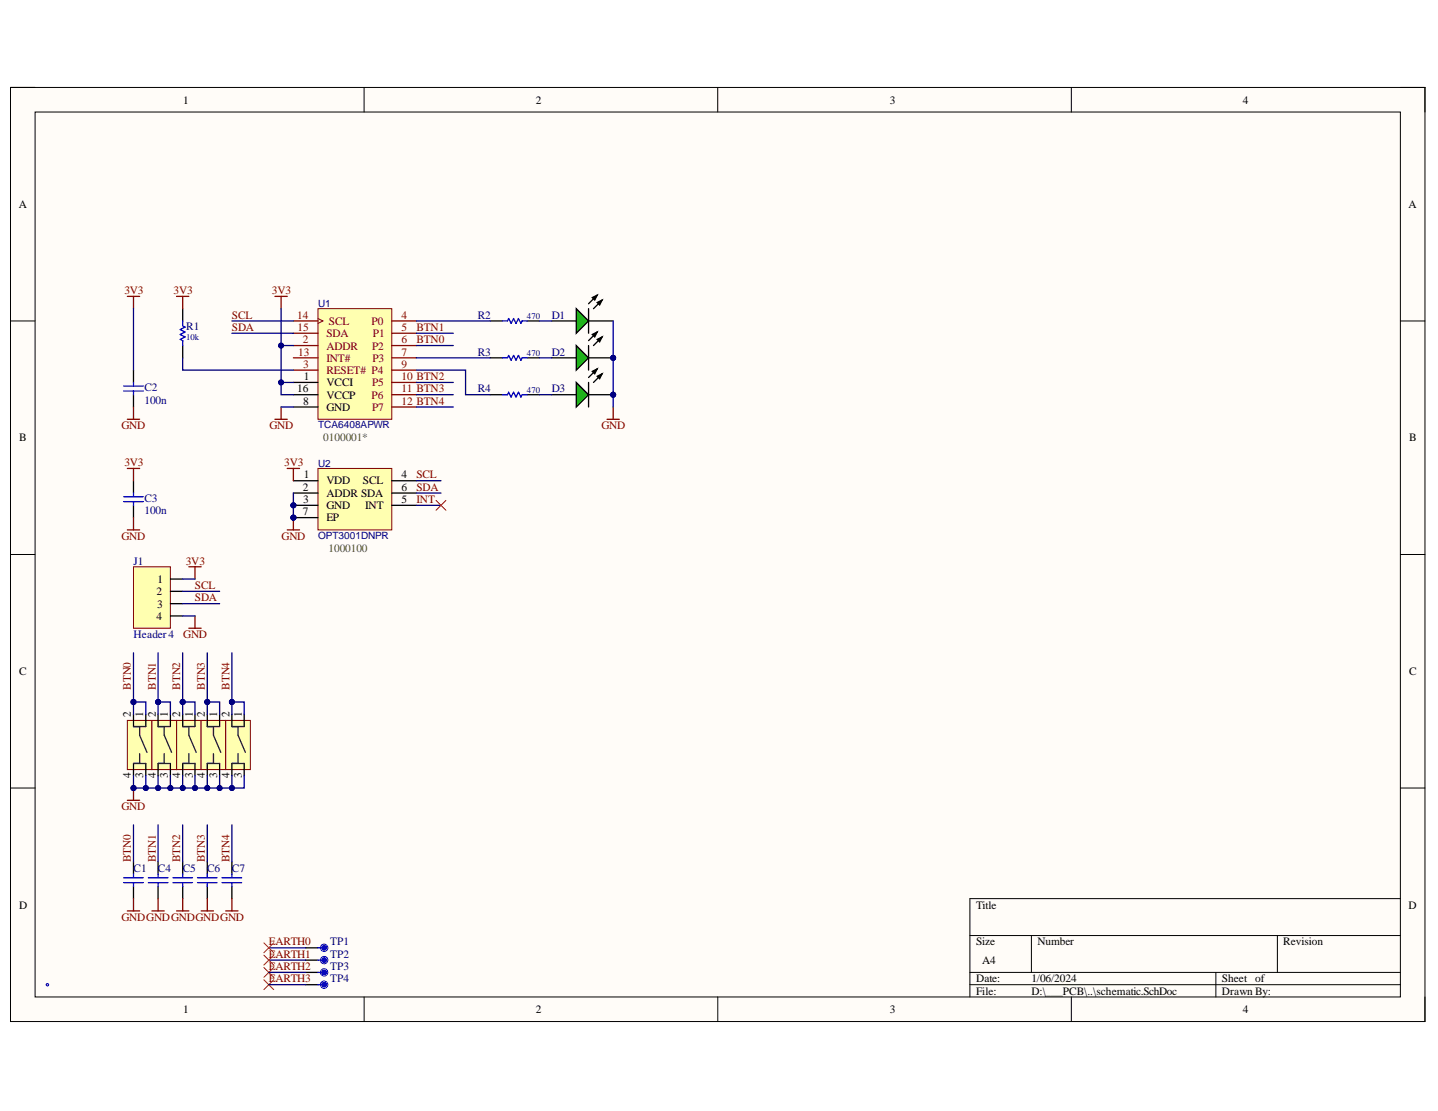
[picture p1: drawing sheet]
<svg xmlns="http://www.w3.org/2000/svg" width="279mm" height="216mm" viewBox="0 0 279 216" stroke-linecap="round" stroke-linejoin="round" font-family="sans-serif">
<defs><g id="words">
<g font-size="2.2">
<text x="35.6" y="20.1">1</text>
<text x="104.1" y="20.1">2</text>
<text x="172.9" y="20.1">3</text>
<text x="241.5" y="20.1">4</text>
<text x="3.6" y="40.4">A</text>
<text x="273.7" y="40.4">A</text>
<text x="57.7" y="76.2">16</text>
<text x="59" y="73.9">1</text>
<text x="63.4" y="75.1">VCCI</text>
<text x="63.4" y="77.5">VCCP</text>
<text x="58.9" y="78.7">8</text>
<text x="63.4" y="79.9">GND</text>
<text x="3.7" y="85.8">B</text>
<text x="273.8" y="85.8">B</text>
<text x="58.8" y="95.4">2</text>
<text x="59" y="93">1</text>
<text x="63.4" y="94.1">VDD</text>
<text x="70.5" y="94.1">SCL</text>
<text x="78" y="93">4</text>
<text x="78" y="95.4">6</text>
<text x="58.8" y="100.1">7</text>
<text x="58.9" y="97.8">3</text>
<text x="63.4" y="96.6">ADDR SDA</text>
<text x="63.4" y="99">GND</text>
<text x="63.4" y="101.3">EP</text>
<text x="70.9" y="99">INT</text>
<text x="78" y="97.8">5</text>
<text x="30.6" y="113.3">1</text>
<text x="30.4" y="115.7">2</text>
<text x="30.5" y="118.1">3</text>
<text x="30.4" y="120.4">4</text>
<text x="3.7" y="131.2">C</text>
<text x="273.8" y="131.2">C</text>
<text x="25.5" y="139.3" transform="rotate(-90 25.5 139.3)">2</text>
<text x="27.8" y="139.3" transform="rotate(-90 27.8 139.3)">1</text>
<text x="30.3" y="139.3" transform="rotate(-90 30.3 139.3)">2</text>
<text x="32.6" y="139.3" transform="rotate(-90 32.6 139.3)">1</text>
<text x="35" y="139.3" transform="rotate(-90 35 139.3)">2</text>
<text x="37.5" y="139.3" transform="rotate(-90 37.5 139.3)">1</text>
<text x="39.8" y="139.3" transform="rotate(-90 39.8 139.3)">2</text>
<text x="42.2" y="139.3" transform="rotate(-90 42.2 139.3)">1</text>
<text x="44.6" y="139.3" transform="rotate(-90 44.6 139.3)">2</text>
<text x="47" y="139.3" transform="rotate(-90 47 139.3)">1</text>
<text x="25.5" y="151.3" transform="rotate(-90 25.5 151.3)">4</text>
<text x="27.8" y="151.2" transform="rotate(-90 27.8 151.2)">3</text>
<text x="30.3" y="151.3" transform="rotate(-90 30.3 151.3)">4</text>
<text x="32.6" y="151.2" transform="rotate(-90 32.6 151.2)">3</text>
<text x="35" y="151.3" transform="rotate(-90 35 151.3)">4</text>
<text x="37.5" y="151.2" transform="rotate(-90 37.5 151.2)">3</text>
<text x="39.8" y="151.3" transform="rotate(-90 39.8 151.3)">4</text>
<text x="42.2" y="151.2" transform="rotate(-90 42.2 151.2)">3</text>
<text x="44.6" y="151.3" transform="rotate(-90 44.6 151.3)">4</text>
<text x="47" y="151.2" transform="rotate(-90 47 151.2)">3</text>
<text x="3.7" y="176.6">D</text>
<text x="189.7" y="176.6">Title</text>
<text x="273.7" y="176.6">D</text>
<text x="189.7" y="183.7">Size</text>
<text x="201.6" y="183.7">Number</text>
<text x="249.3" y="183.7">Revision</text>
<text x="189.7" y="190.9">Date:</text>
<text x="190.8" y="187.4">A4</text>
<text x="200.4" y="190.9">1/06/2024</text>
<text x="237.4" y="190.9">Sheet of</text>
<text x="35.6" y="196.9">1</text>
<text x="104.1" y="196.9">2</text>
<text x="172.9" y="196.9">3</text>
<text x="189.7" y="193.3">File:</text>
<text x="200.4" y="193.3">D:\___PCB\..\schematic.SchDoc</text>
<text x="237.4" y="193.3">Drawn By:</text>
<text x="241.5" y="196.9">4</text>
</g>
<g font-size="2.2" fill="#800000">
<text x="24.2" y="57.1">3V3</text>
<text x="33.7" y="57.1">3V3</text>
<text x="52.8" y="57.1">3V3</text>
<text x="45.1" y="62">SCL</text>
<text x="45.1" y="64.3">SDA</text>
<text x="80.9" y="64.3">BTN1</text>
<text x="80.9" y="66.7">BTN0</text>
<text x="23.6" y="83.4">GND</text>
<text x="52.3" y="83.4">GND</text>
<text x="116.9" y="83.4">GND</text>
<text x="24.2" y="90.6">3V3</text>
<text x="55.2" y="90.6">3V3</text>
<text x="80.9" y="93">SCL</text>
<text x="80.9" y="95.4">SDA</text>
<text x="80.9" y="97.8">INT</text>
<text x="23.6" y="105">GND</text>
<text x="54.7" y="105">GND</text>
<text x="36.1" y="109.7">3V3</text>
<text x="37.9" y="114.5">SCL</text>
<text x="37.9" y="116.9">SDA</text>
<text x="35.6" y="124.1">GND</text>
<text x="25.5" y="134" transform="rotate(-90 25.5 134)">BTN0</text>
<text x="30.3" y="134" transform="rotate(-90 30.3 134)">BTN1</text>
<text x="35" y="134" transform="rotate(-90 35 134)">BTN2</text>
<text x="39.8" y="134" transform="rotate(-90 39.8 134)">BTN3</text>
<text x="44.6" y="134" transform="rotate(-90 44.6 134)">BTN4</text>
<text x="23.6" y="157.4">GND</text>
<text x="25.5" y="167.5" transform="rotate(-90 25.5 167.5)">BTN0</text>
<text x="30.3" y="167.5" transform="rotate(-90 30.3 167.5)">BTN1</text>
<text x="35" y="167.5" transform="rotate(-90 35 167.5)">BTN2</text>
<text x="39.8" y="167.5" transform="rotate(-90 39.8 167.5)">BTN3</text>
<text x="44.6" y="167.5" transform="rotate(-90 44.6 167.5)">BTN4</text>
<text x="23.6" y="179">GNDGNDGNDGNDGND</text>
<text x="52.3" y="183.7">EARTH0</text>
<text x="52.3" y="186.2">EARTH1</text>
<text x="52.3" y="188.5">EARTH2</text>
<text x="52.3" y="190.9">EARTH3</text>
</g>
<g font-size="2.2" fill="#000080">
<text x="36.2" y="64.1">R1</text>
<text x="92.8" y="62">R2</text>
<text x="107.2" y="62">D1</text>
<text x="92.8" y="69.1">R3</text>
<text x="107.2" y="69.1">D2</text>
<text x="28.1" y="76.1">C2</text>
<text x="92.8" y="76.2">R4</text>
<text x="107.2" y="76.2">D3</text>
<text x="28.1" y="78.4">100n</text>
<text x="28.1" y="97.5">C3</text>
<text x="28.1" y="99.9">100n</text>
<text x="26" y="109.7">J1</text>
<text x="26" y="124.1">Header4</text>
<text x="26" y="169.4">C1</text>
<text x="30.7" y="169.4">C4</text>
<text x="35.5" y="169.4">C5</text>
<text x="40.2" y="169.4">C6</text>
<text x="45.1" y="169.4">C7</text>
<text x="64.2" y="183.7">TP1</text>
<text x="64.2" y="186.2">TP2</text>
<text x="64.2" y="188.5">TP3</text>
<text x="64.2" y="190.9">TP4</text>
</g>
<g font-size="2.2" fill="#800">
<text x="57.7" y="62">14</text>
<text x="57.8" y="64.3">15</text>
<text x="63.4" y="65.5">SDA</text>
<text x="63.9" y="63.1">SCL</text>
<text x="72.2" y="63.1">P0</text>
<text x="72.5" y="65.5">P1</text>
<text x="78" y="62">4</text>
<text x="78" y="64.3">5</text>
<text x="57.9" y="69.1">13</text>
<text x="58.8" y="66.7">2</text>
<text x="58.9" y="71.5">3</text>
<text x="63.4" y="68">ADDR</text>
<text x="63.4" y="70.3">INT#</text>
<text x="72.3" y="68">P2</text>
<text x="72.4" y="70.3">P3</text>
<text x="78" y="66.7">6</text>
<text x="78" y="69.1">7</text>
<text x="78" y="71.5">9</text>
<text x="63.4" y="72.7">RESET# P4</text>
<text x="72.2" y="77.5">P6</text>
<text x="72.3" y="75.1">P5</text>
<text x="78" y="73.9">10 BTN2</text>
<text x="78" y="76.2">11 BTN3</text>
<text x="72.3" y="79.9">P7</text>
<text x="78" y="78.7">12 BTN4</text>
</g>
<g font-size="2.2" fill="#38761d">
<text x="62.8" y="85.8">0100001*</text>
<text x="63.8" y="107.3">1000100</text>
</g>
<g font-size="1.9" fill="#000080">
<text x="61.8" y="59.6">U1</text>
<text x="61.8" y="83.2">TCA6408APWR</text>
<text x="61.8" y="90.7">U2</text>
<text x="61.8" y="104.7">OPT3001DNPR</text>
</g>
<g font-size="1.7" fill="#000080">
<text x="102.4" y="62">470</text>
<text x="36.2" y="66.1">10k</text>
<text x="102.4" y="69.2">470</text>
<text x="102.4" y="76.4">470</text>
</g>
</g></defs>
<path d="M2 17h274.9v181.5h-274.9z" fill-rule="evenodd" fill="#fffcf8"/>
<path d="M2 17h274.9v181.5h-274.9z" fill="none" stroke="#000" stroke-width=".19"/>
<path d="M6.8 21.8h265.3v171.9h-265.3z" fill-rule="evenodd" fill="#fffcf8"/>
<g fill="none" stroke="#000" stroke-width=".19">
<path d="M2 17h4.8M70.7 17v4.8M139.5 17v4.8M208.2 17v4.8M272.1 17h4.8v4.8M6.8 21.8h265.3v171.9h-265.3zM2 62.4h4.8M272.1 62.4h4.8M2 107.8h4.8M272.1 107.8h4.8M2 153.1h4.8M272.1 153.1h4.8"/>
<path d="M272.1 174.6h-83.7v19.1M70.7 193.7v4.8M139.5 193.7v4.8M188.4 181.8h83.7M188.4 189h83.7M188.4 191.4h83.7M200.4 181.8v7.2M208.2 193.7v4.8M236.2 189v4.7M248.2 181.8v7.2M276.9 193.7v4.8"/>
</g>
<path d="M24.7 140h4.8v9.6h-4.8z" fill-rule="evenodd" fill="#ffffb0"/>
<path d="M24.7 140h4.8v9.6h-4.8z" fill="none" stroke="#800000" stroke-width=".19"/>
<path d="M25.9 138.8v2.4M28.3 138.8v2.4M25.9 148.4v2.3M28.3 148.4v2.3" fill="none" stroke="#000" stroke-width=".25"/>
<path d="M25.9 141.2h2.4M25.9 148.4h2.4M27.1 141.2v1.7l1.5 3.3M27.1 146.4v2" fill="none" stroke="#20124d" stroke-width=".25"/>
<path d="M34.3 140h4.8v9.6h-4.8z" fill-rule="evenodd" fill="#ffffb0"/>
<path d="M34.3 140h4.8v9.6h-4.8z" fill="none" stroke="#800000" stroke-width=".19"/>
<path d="M35.5 138.8v2.4M37.9 138.8v2.4M35.5 148.4v2.3M37.9 148.4v2.3" fill="none" stroke="#000" stroke-width=".25"/>
<path d="M35.5 141.2h2.4M35.5 148.4h2.4M36.7 141.2v1.7l1.4 3.3M36.7 146.4v2" fill="none" stroke="#20124d" stroke-width=".25"/>
<path d="M29.5 140h4.8v9.6h-4.8z" fill-rule="evenodd" fill="#ffffb0"/>
<path d="M29.5 140h4.8v9.6h-4.8z" fill="none" stroke="#800000" stroke-width=".19"/>
<path d="M30.7 138.8v2.4M33.1 138.8v2.4M30.7 148.4v2.3M33.1 148.4v2.3" fill="none" stroke="#000" stroke-width=".25"/>
<path d="M30.7 141.2h2.4M30.7 148.4h2.4M31.9 141.2v1.7l1.4 3.3M31.9 146.4v2" fill="none" stroke="#20124d" stroke-width=".25"/>
<path d="M39.1 140h4.8v9.6h-4.8z" fill-rule="evenodd" fill="#ffffb0"/>
<path d="M39.1 140h4.8v9.6h-4.8z" fill="none" stroke="#800000" stroke-width=".19"/>
<path d="M40.3 138.8v2.4M42.7 138.8v2.4M40.3 148.4v2.3M42.7 148.4v2.3" fill="none" stroke="#000" stroke-width=".25"/>
<path d="M40.3 141.2h2.4M40.3 148.4h2.4M41.5 141.2v1.7l1.4 3.3M41.5 146.4v2" fill="none" stroke="#20124d" stroke-width=".25"/>
<path d="M43.9 140h4.7v9.6h-4.7z" fill-rule="evenodd" fill="#ffffb0"/>
<path d="M43.9 140h4.7v9.6h-4.7z" fill="none" stroke="#800000" stroke-width=".19"/>
<path d="M45.1 138.8v2.4M47.4 138.8v2.4M45.1 148.4v2.3M47.4 148.4v2.3" fill="none" stroke="#000" stroke-width=".25"/>
<path d="M45.1 141.2h2.3M45.1 148.4h2.3M46.3 141.2v1.7l1.4 3.3M46.3 146.4v2" fill="none" stroke="#20124d" stroke-width=".25"/>
<path d="M24.7 155.5h2.4M25.9 153.1v2.4" fill="none" stroke="#800000" stroke-width=".25"/>
<circle cx="25.9" cy="153.1" r=".48" fill="#000080"/>
<circle cx="25.9" cy="153.1" r=".48" fill="none" stroke="#000080" stroke-width=".19"/>
<path d="M25.9 167.5v2.4M25.9 172.2v2.4M30.7 167.5v2.4M30.7 172.2v2.4M35.5 167.5v2.4M35.5 172.2v2.4M40.3 167.5v2.4M40.3 172.2v2.4M45.1 167.5v2.4M45.1 172.2v2.4" fill="none" stroke="#000" stroke-width=".25"/>
<g fill="none" stroke="#00f" stroke-width=".25">
<path d="M24 170.6h3.8M24 171.5h3.8M25.9 169.9v.7M25.9 171.5v.7M28.8 170.6h3.8M28.8 171.5h3.8M30.7 169.9v.7M30.7 171.5v.7M33.6 170.6h3.8M33.6 171.5h3.8M35.5 169.9v.7M35.5 171.5v.7"/>
<path d="M38.4 170.6h3.8M38.4 171.5h3.8M40.3 169.9v.7M40.3 171.5v.7M43.1 170.6h3.9M43.1 171.5h3.9M45.1 169.9v.7M45.1 171.5v.7"/>
</g>
<path d="M24.7 177h2.4M25.9 174.6v2.4M29.5 177h2.4M30.7 174.6v2.4M34.3 177h2.4M35.5 174.6v2.4M39.1 177h2.4M40.3 174.6v2.4M43.9 177h2.4M45.1 174.6v2.4" fill="none" stroke="#800000" stroke-width=".25"/>
<path d="M61.8 60h14.3v21.5h-14.3z" fill-rule="evenodd" fill="#ffffb0"/>
<path d="M61.8 60h14.3v21.5h-14.3z" fill="none" stroke="#800000" stroke-width=".19"/>
<path d="M35.5 60v2.4M25.9 71.9v2.4M25.9 76.7v2.4M35.5 67.1v2.4M57 74.3h4.8M57 79.1h4.8M57 76.7h4.8" fill="none" stroke="#000" stroke-width=".25"/>
<g fill="none" stroke="#800" stroke-width=".25">
<path d="M57 67.1h4.8M57 71.9h4.8M57 62.4h4.8M57 64.8h4.8M57 69.5h4.8M76.1 67.1h4.8M76.1 71.9h4.8M76.1 62.4h4.8M76.1 64.8h4.8M76.1 69.5h4.8M76.1 74.3h4.8M76.1 76.7h4.8"/>
<path d="M76.1 79.1h4.8"/>
</g>
<path d="M61.8 61.9l.9 .5-.9 .5" fill="none" stroke="#800" stroke-width=".19"/>
<path d="M24 75h3.8M24 76h3.8M25.9 74.3v.7M25.9 76v.7M35.5 62.4v.9l.5 .3-1 .4 1 .5-1 .5 1 .5-1 .5 .5 .2v.9" fill="none" stroke="#00f" stroke-width=".25"/>
<path d="M24.7 57.6h2.4M25.9 57.6v2.4M34.3 57.6h2.4M35.5 57.6v2.4M53.4 57.6h2.4M54.6 57.6v2.4M25.9 79.1v2.4M54.6 79.1v2.4M24.7 81.5h2.4M53.4 81.5h2.4" fill="none" stroke="#800000" stroke-width=".25"/>
<circle cx="57" cy="98.2" r=".48" fill="#000080"/>
<circle cx="57" cy="98.2" r=".48" fill="none" stroke="#000080" stroke-width=".19"/>
<circle cx="57" cy="100.6" r=".48" fill="#000080"/>
<circle cx="57" cy="100.6" r=".48" fill="none" stroke="#000080" stroke-width=".19"/>
<path d="M61.8 91h14.3v12h-14.3z" fill-rule="evenodd" fill="#ffffb0"/>
<path d="M61.8 91h14.3v12h-14.3z" fill="none" stroke="#800000" stroke-width=".19"/>
<path d="M57 93.4h4.8M57 95.8h4.8M57 98.2h4.8" fill="none" stroke="#000" stroke-width=".25"/>
<circle cx="57" cy="98.2" r=".48" fill="#000080"/>
<circle cx="57" cy="98.2" r=".48" fill="none" stroke="#000080" stroke-width=".19"/>
<path d="M76.1 93.4h4.8M76.1 98.2h4.8M76.1 95.8h4.8M57 100.6h4.8" fill="none" stroke="#000" stroke-width=".25"/>
<circle cx="57" cy="100.6" r=".48" fill="#000080"/>
<circle cx="57" cy="100.6" r=".48" fill="none" stroke="#000080" stroke-width=".19"/>
<path d="M55.8 103h2.4M57 100.6v2.4" fill="none" stroke="#800000" stroke-width=".25"/>
<circle cx="57" cy="100.6" r=".48" fill="#000080"/>
<circle cx="57" cy="100.6" r=".48" fill="none" stroke="#000080" stroke-width=".19"/>
<path d="M24.7 91h2.4M25.9 91v2.4M55.8 91h2.4M57 91v2.4M24.7 103h2.4M25.9 100.6v2.4" fill="none" stroke="#800000" stroke-width=".25"/>
<path d="M25.9 93.4v2.4M25.9 98.2v2.4" fill="none" stroke="#000" stroke-width=".25"/>
<path d="M24 96.5h3.8M24 97.5h3.8M25.9 95.8v.7M25.9 97.5v.7" fill="none" stroke="#00f" stroke-width=".25"/>
<path d="M25.9 110.1h7.2v12h-7.2z" fill-rule="evenodd" fill="#ffffb0"/>
<path d="M25.9 110.1h7.2v12h-7.2z" fill="none" stroke="#800000" stroke-width=".19"/>
<path d="M95.2 62.4h2.4M102.4 62.4h2.4M107.2 62.4h4.8M114.4 62.4h4.7M33.1 112.5h2.4M33.1 114.9h2.4M33.1 117.3h2.4M33.1 119.7h2.4" fill="none" stroke="#000" stroke-width=".25"/>
<path d="M36.7 110.1h2.4M37.9 110.1v2.4M37.9 119.7v2.4M36.7 122.1h2.4" fill="none" stroke="#800000" stroke-width=".25"/>
<path d="M97.6 62.4h1l.2-.5 .5 1 .5-1 .5 1 .4-1 .5 1 .3-.5h.9" fill="none" stroke="#00f" stroke-width=".25"/>
<path d="M112 60l2.4 2.4-2.4 2.4z" fill="#00bf00"/>
<path d="M112 60l2.4 2.4-2.4 2.4zM114.4 60v4.8M115.1 57.8l.9-.4-.4 .9zM116 58.8l1-.5-.5 1zM116 57.4l-1.6 1.6M117 58.3l-1.7 1.7M95.2 69.5h2.4M102.4 69.5h2.4" fill="none" stroke="#000" stroke-width=".25"/>
<path d="M115.1 57.8l.9-.4-.4 .9zM116 58.8l1-.5-.5 1z" fill="#000"/>
<path d="M97.6 69.5h1l.2-.4 .5 .9 .5-.9 .5 .9 .4-.9 .5 .9 .3-.5h.9" fill="none" stroke="#00f" stroke-width=".25"/>
<circle cx="119.1" cy="69.5" r=".48" fill="#000080"/>
<circle cx="119.1" cy="69.5" r=".48" fill="none" stroke="#000080" stroke-width=".19"/>
<path d="M107.2 69.5h4.8M114.4 69.5h4.7" fill="none" stroke="#000" stroke-width=".25"/>
<circle cx="119.1" cy="69.5" r=".48" fill="#000080"/>
<circle cx="119.1" cy="69.5" r=".48" fill="none" stroke="#000080" stroke-width=".19"/>
<path d="M112 67.1l2.4 2.4-2.4 2.4z" fill="#00bf00"/>
<path d="M95.2 76.7h2.4M102.4 76.7h2.4M112 67.1l2.4 2.4-2.4 2.4zM114.4 67.1v4.8M115.1 65l.9-.5-.4 1zM116 66l1-.5-.5 .9zM116 64.5l-1.6 1.7M117 65.5l-1.7 1.6" fill="none" stroke="#000" stroke-width=".25"/>
<path d="M115.1 65l.9-.5-.4 1zM116 66l1-.5-.5 .9z" fill="#000"/>
<path d="M97.6 76.7h1l.2-.5 .5 1 .5-1 .5 1 .4-1 .5 1 .3-.5h.9" fill="none" stroke="#00f" stroke-width=".25"/>
<circle cx="119.1" cy="76.7" r=".48" fill="#000080"/>
<circle cx="119.1" cy="76.7" r=".48" fill="none" stroke="#000080" stroke-width=".19"/>
<path d="M107.2 76.7h4.8M114.4 76.7h4.7" fill="none" stroke="#000" stroke-width=".25"/>
<circle cx="119.1" cy="76.7" r=".48" fill="#000080"/>
<circle cx="119.1" cy="76.7" r=".48" fill="none" stroke="#000080" stroke-width=".19"/>
<path d="M112 74.3l2.4 2.4-2.4 2.4z" fill="#00bf00"/>
<path d="M112 74.3l2.4 2.4-2.4 2.4zM114.4 74.3v4.8M115.1 72.2l.9-.5-.4 .9zM116 73.1l1-.5-.5 1zM116 71.7l-1.6 1.7M117 72.6l-1.7 1.7" fill="none" stroke="#000" stroke-width=".25"/>
<path d="M115.1 72.2l.9-.5-.4 .9zM116 73.1l1-.5-.5 1z" fill="#000"/>
<path d="M119.1 79.1v2.4M117.9 81.5h2.4" fill="none" stroke="#800000" stroke-width=".25"/>
<path d="M25.9 150.7v2.4" fill="none" stroke="#000080" stroke-width=".25"/>
<circle cx="25.9" cy="153.1" r=".48" fill="#000080"/>
<circle cx="25.9" cy="153.1" r=".48" fill="none" stroke="#000080" stroke-width=".19"/>
<path d="M28.3 150.7v2.4h-2.4" fill="none" stroke="#000080" stroke-width=".25"/>
<circle cx="25.9" cy="153.1" r=".48" fill="#000080"/>
<circle cx="25.9" cy="153.1" r=".48" fill="none" stroke="#000080" stroke-width=".19"/>
<circle cx="28.3" cy="153.1" r=".48" fill="#000080"/>
<circle cx="28.3" cy="153.1" r=".48" fill="none" stroke="#000080" stroke-width=".19"/>
<path d="M30.7 150.7v2.4h-2.4" fill="none" stroke="#000080" stroke-width=".25"/>
<circle cx="28.3" cy="153.1" r=".48" fill="#000080"/>
<circle cx="28.3" cy="153.1" r=".48" fill="none" stroke="#000080" stroke-width=".19"/>
<circle cx="30.7" cy="153.1" r=".48" fill="#000080"/>
<circle cx="30.7" cy="153.1" r=".48" fill="none" stroke="#000080" stroke-width=".19"/>
<path d="M33.1 150.7v2.4h-2.4" fill="none" stroke="#000080" stroke-width=".25"/>
<circle cx="30.7" cy="153.1" r=".48" fill="#000080"/>
<circle cx="30.7" cy="153.1" r=".48" fill="none" stroke="#000080" stroke-width=".19"/>
<circle cx="33.1" cy="153.1" r=".48" fill="#000080"/>
<circle cx="33.1" cy="153.1" r=".48" fill="none" stroke="#000080" stroke-width=".19"/>
<path d="M35.5 150.7v2.4h-2.4" fill="none" stroke="#000080" stroke-width=".25"/>
<circle cx="33.1" cy="153.1" r=".48" fill="#000080"/>
<circle cx="33.1" cy="153.1" r=".48" fill="none" stroke="#000080" stroke-width=".19"/>
<circle cx="35.5" cy="153.1" r=".48" fill="#000080"/>
<circle cx="35.5" cy="153.1" r=".48" fill="none" stroke="#000080" stroke-width=".19"/>
<path d="M37.9 150.7v2.4h-2.4" fill="none" stroke="#000080" stroke-width=".25"/>
<circle cx="35.5" cy="153.1" r=".48" fill="#000080"/>
<circle cx="35.5" cy="153.1" r=".48" fill="none" stroke="#000080" stroke-width=".19"/>
<circle cx="37.9" cy="153.1" r=".48" fill="#000080"/>
<circle cx="37.9" cy="153.1" r=".48" fill="none" stroke="#000080" stroke-width=".19"/>
<path d="M40.3 150.7v2.4h-2.4" fill="none" stroke="#000080" stroke-width=".25"/>
<circle cx="37.9" cy="153.1" r=".48" fill="#000080"/>
<circle cx="37.9" cy="153.1" r=".48" fill="none" stroke="#000080" stroke-width=".19"/>
<circle cx="40.3" cy="153.1" r=".48" fill="#000080"/>
<circle cx="40.3" cy="153.1" r=".48" fill="none" stroke="#000080" stroke-width=".19"/>
<path d="M42.7 150.7v2.4h-2.4" fill="none" stroke="#000080" stroke-width=".25"/>
<circle cx="40.3" cy="153.1" r=".48" fill="#000080"/>
<circle cx="40.3" cy="153.1" r=".48" fill="none" stroke="#000080" stroke-width=".19"/>
<circle cx="42.7" cy="153.1" r=".48" fill="#000080"/>
<circle cx="42.7" cy="153.1" r=".48" fill="none" stroke="#000080" stroke-width=".19"/>
<path d="M45.1 150.7v2.4h-2.4" fill="none" stroke="#000080" stroke-width=".25"/>
<circle cx="42.7" cy="153.1" r=".48" fill="#000080"/>
<circle cx="42.7" cy="153.1" r=".48" fill="none" stroke="#000080" stroke-width=".19"/>
<circle cx="45.1" cy="153.1" r=".48" fill="#000080"/>
<circle cx="45.1" cy="153.1" r=".48" fill="none" stroke="#000080" stroke-width=".19"/>
<path d="M47.4 150.7v2.4h-2.3" fill="none" stroke="#000080" stroke-width=".25"/>
<circle cx="45.1" cy="153.1" r=".48" fill="#000080"/>
<circle cx="45.1" cy="153.1" r=".48" fill="none" stroke="#000080" stroke-width=".19"/>
<path d="M25.9 126.9v9.5" fill="none" stroke="#000080" stroke-width=".25"/>
<circle cx="25.9" cy="136.4" r=".48" fill="#000080"/>
<circle cx="25.9" cy="136.4" r=".48" fill="none" stroke="#000080" stroke-width=".19"/>
<path d="M35.5 126.9v9.5" fill="none" stroke="#000080" stroke-width=".25"/>
<circle cx="35.5" cy="136.4" r=".48" fill="#000080"/>
<circle cx="35.5" cy="136.4" r=".48" fill="none" stroke="#000080" stroke-width=".19"/>
<path d="M30.7 126.9v9.5" fill="none" stroke="#000080" stroke-width=".25"/>
<circle cx="30.7" cy="136.4" r=".48" fill="#000080"/>
<circle cx="30.7" cy="136.4" r=".48" fill="none" stroke="#000080" stroke-width=".19"/>
<path d="M40.3 126.9v9.5" fill="none" stroke="#000080" stroke-width=".25"/>
<circle cx="40.3" cy="136.4" r=".48" fill="#000080"/>
<circle cx="40.3" cy="136.4" r=".48" fill="none" stroke="#000080" stroke-width=".19"/>
<path d="M45.1 126.9v9.5" fill="none" stroke="#000080" stroke-width=".25"/>
<circle cx="45.1" cy="136.4" r=".48" fill="#000080"/>
<circle cx="45.1" cy="136.4" r=".48" fill="none" stroke="#000080" stroke-width=".19"/>
<path d="M25.9 136.4v2.4M25.9 160.3v7.2M30.7 160.3v7.2M35.5 160.3v7.2M40.3 160.3v7.2M45.1 160.3v7.2" fill="none" stroke="#000080" stroke-width=".25"/>
<circle cx="25.9" cy="136.4" r=".48" fill="#000080"/>
<circle cx="25.9" cy="136.4" r=".48" fill="none" stroke="#000080" stroke-width=".19"/>
<path d="M35.5 136.4v2.4" fill="none" stroke="#000080" stroke-width=".25"/>
<circle cx="35.5" cy="136.4" r=".48" fill="#000080"/>
<circle cx="35.5" cy="136.4" r=".48" fill="none" stroke="#000080" stroke-width=".19"/>
<path d="M30.7 136.4v2.4" fill="none" stroke="#000080" stroke-width=".25"/>
<circle cx="30.7" cy="136.4" r=".48" fill="#000080"/>
<circle cx="30.7" cy="136.4" r=".48" fill="none" stroke="#000080" stroke-width=".19"/>
<path d="M40.3 136.4v2.4" fill="none" stroke="#000080" stroke-width=".25"/>
<circle cx="40.3" cy="136.4" r=".48" fill="#000080"/>
<circle cx="40.3" cy="136.4" r=".48" fill="none" stroke="#000080" stroke-width=".19"/>
<path d="M45.1 136.4v2.4" fill="none" stroke="#000080" stroke-width=".25"/>
<circle cx="45.1" cy="136.4" r=".48" fill="#000080"/>
<circle cx="45.1" cy="136.4" r=".48" fill="none" stroke="#000080" stroke-width=".19"/>
<path d="M25.9 136.4h2.4v2.4" fill="none" stroke="#000080" stroke-width=".25"/>
<circle cx="25.9" cy="136.4" r=".48" fill="#000080"/>
<circle cx="25.9" cy="136.4" r=".48" fill="none" stroke="#000080" stroke-width=".19"/>
<path d="M30.7 136.4h2.4v2.4" fill="none" stroke="#000080" stroke-width=".25"/>
<circle cx="30.7" cy="136.4" r=".48" fill="#000080"/>
<circle cx="30.7" cy="136.4" r=".48" fill="none" stroke="#000080" stroke-width=".19"/>
<path d="M35.5 136.4h2.4v2.4" fill="none" stroke="#000080" stroke-width=".25"/>
<circle cx="35.5" cy="136.4" r=".48" fill="#000080"/>
<circle cx="35.5" cy="136.4" r=".48" fill="none" stroke="#000080" stroke-width=".19"/>
<path d="M40.3 136.4h2.4v2.4" fill="none" stroke="#000080" stroke-width=".25"/>
<circle cx="40.3" cy="136.4" r=".48" fill="#000080"/>
<circle cx="40.3" cy="136.4" r=".48" fill="none" stroke="#000080" stroke-width=".19"/>
<path d="M45.1 136.4h2.3v2.4" fill="none" stroke="#000080" stroke-width=".25"/>
<circle cx="45.1" cy="136.4" r=".48" fill="#000080"/>
<circle cx="45.1" cy="136.4" r=".48" fill="none" stroke="#000080" stroke-width=".19"/>
<path d="M54.6 79.1h2.4M54.6 74.3h2.4" fill="none" stroke="#000080" stroke-width=".25"/>
<circle cx="54.6" cy="74.3" r=".48" fill="#000080"/>
<circle cx="54.6" cy="74.3" r=".48" fill="none" stroke="#000080" stroke-width=".19"/>
<path d="M25.9 60v11.9M35.5 69.5v2.4h21.5M45.1 62.4h11.9M45.1 64.8h11.9M57 95.8v4.8M80.9 93.4h4.8M80.9 95.8h4.8" fill="none" stroke="#000080" stroke-width=".25"/>
<circle cx="57" cy="100.6" r=".48" fill="#000080"/>
<circle cx="57" cy="100.6" r=".48" fill="none" stroke="#000080" stroke-width=".19"/>
<circle cx="57" cy="98.2" r=".48" fill="#000080"/>
<circle cx="57" cy="98.2" r=".48" fill="none" stroke="#000080" stroke-width=".19"/>
<path d="M54.6 67.1h2.4" fill="none" stroke="#000080" stroke-width=".25"/>
<circle cx="54.6" cy="67.1" r=".48" fill="#000080"/>
<circle cx="54.6" cy="67.1" r=".48" fill="none" stroke="#000080" stroke-width=".19"/>
<path d="M54.6 60v16.7h2.4M80.9 71.9h9.6v4.8h4.7M80.9 64.8h7.2M80.9 67.1h7.2M80.9 69.5h14.3" fill="none" stroke="#000080" stroke-width=".25"/>
<circle cx="54.6" cy="74.3" r=".48" fill="#000080"/>
<circle cx="54.6" cy="74.3" r=".48" fill="none" stroke="#000080" stroke-width=".19"/>
<circle cx="54.6" cy="67.1" r=".48" fill="#000080"/>
<circle cx="54.6" cy="67.1" r=".48" fill="none" stroke="#000080" stroke-width=".19"/>
<path d="M80.9 76.7h7.2M80.9 74.3h7.2M80.9 79.1h7.2M104.8 62.4h2.4M104.8 69.5h2.4M104.8 76.7h2.4M119.1 62.4v16.7M35.5 119.7h2.4M35.5 112.5h2.4M35.5 114.9h7.2M35.5 117.3h7.2" fill="none" stroke="#000080" stroke-width=".25"/>
<circle cx="119.1" cy="76.7" r=".48" fill="#000080"/>
<circle cx="119.1" cy="76.7" r=".48" fill="none" stroke="#000080" stroke-width=".19"/>
<circle cx="119.1" cy="69.5" r=".48" fill="#000080"/>
<circle cx="119.1" cy="69.5" r=".48" fill="none" stroke="#000080" stroke-width=".19"/>
<path d="M80.9 62.4h14.3M80.9 98.2h4.8" fill="none" stroke="#000080" stroke-width=".25"/>
<path d="M84.7 97.2l1.9 2M86.6 97.2l-1.9 2" fill="none" stroke="#f00" stroke-width=".19"/>
<circle cx="9.2" cy="191.4" r=".24" fill="#c0c0c0"/>
<circle cx="9.2" cy="191.4" r=".24" fill="none" stroke="#00f" stroke-width=".19"/>
<path d="M59.4 184.2h2.4" fill="none" stroke="#000" stroke-width=".25"/>
<circle cx="63" cy="184.2" r=".72" fill="none" stroke="#000bff" stroke-width=".19"/>
<circle cx="63" cy="184.2" r=".48" fill="#00f"/>
<g fill="none" stroke="#000bff" stroke-width=".19">
<circle cx="63" cy="186.6" r=".72"/>
<circle cx="63" cy="184.2" r=".48"/>
</g>
<path d="M61.8 184.2h.5" fill="none" stroke="#000bff" stroke-width=".25"/>
<path d="M52.2 184.2h7.2" fill="none" stroke="#000080" stroke-width=".25"/>
<path d="M51.3 183.2l1.9 1.9M53.2 183.2l-1.9 1.9" fill="none" stroke="#f00" stroke-width=".19"/>
<path d="M59.4 186.6h2.4" fill="none" stroke="#000" stroke-width=".25"/>
<circle cx="63" cy="186.6" r=".48" fill="#00f"/>
<g fill="none" stroke="#000bff" stroke-width=".19">
<circle cx="63" cy="189" r=".72"/>
<circle cx="63" cy="186.6" r=".48"/>
</g>
<path d="M61.8 186.6h.5" fill="none" stroke="#000bff" stroke-width=".25"/>
<path d="M52.2 186.6h7.2" fill="none" stroke="#000080" stroke-width=".25"/>
<path d="M51.3 185.6l1.9 1.9M53.2 185.6l-1.9 1.9" fill="none" stroke="#f00" stroke-width=".19"/>
<path d="M59.4 189h2.4" fill="none" stroke="#000" stroke-width=".25"/>
<circle cx="63" cy="189" r=".48" fill="#00f"/>
<g fill="none" stroke="#000bff" stroke-width=".19">
<circle cx="63" cy="191.4" r=".72"/>
<circle cx="63" cy="189" r=".48"/>
</g>
<path d="M61.8 189h.5" fill="none" stroke="#000bff" stroke-width=".25"/>
<path d="M51.3 188l1.9 1.9M53.2 188l-1.9 1.9" fill="none" stroke="#f00" stroke-width=".19"/>
<path d="M59.4 191.4h2.4" fill="none" stroke="#000" stroke-width=".25"/>
<circle cx="63" cy="191.4" r=".48" fill="#00f"/>
<circle cx="63" cy="191.4" r=".48" fill="none" stroke="#000bff" stroke-width=".19"/>
<path d="M61.8 191.4h.5" fill="none" stroke="#000bff" stroke-width=".25"/>
<path d="M51.3 190.4l1.9 1.9M53.2 190.4l-1.9 1.9" fill="none" stroke="#f00" stroke-width=".19"/>
<path d="M52.2 189h7.2M52.2 191.4h7.2" fill="none" stroke="#000080" stroke-width=".25"/>
<use href="#words"/>
</svg>
